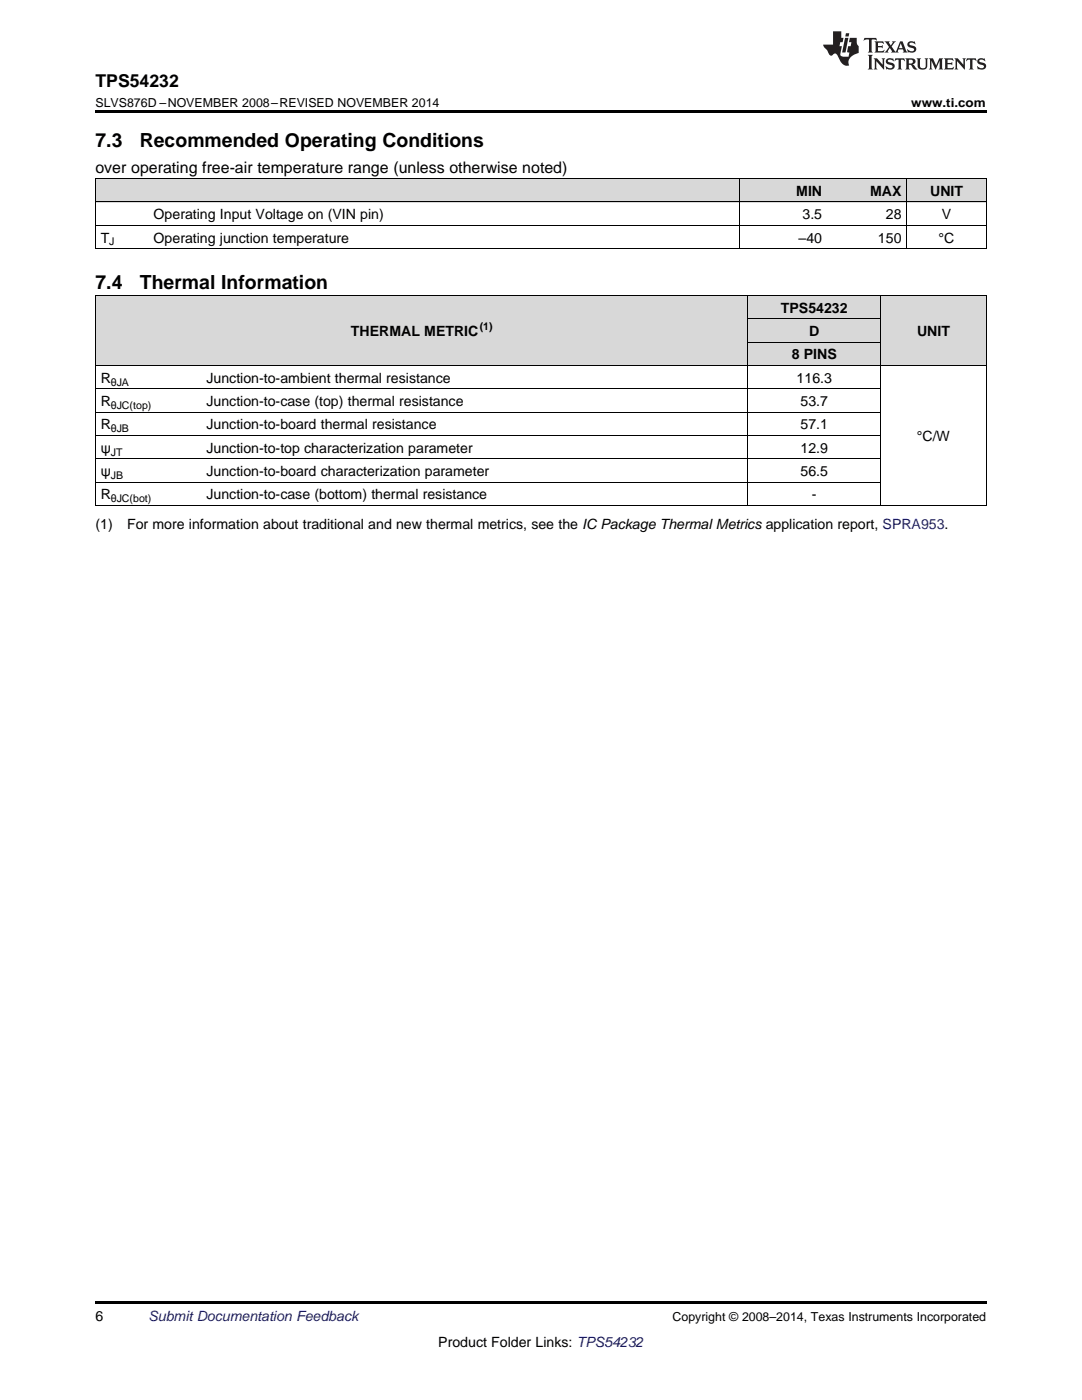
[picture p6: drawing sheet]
<svg xmlns="http://www.w3.org/2000/svg" width="216mm" height="279mm" viewBox="0 0 216 279" stroke-linecap="round" stroke-linejoin="round" font-family="sans-serif">
<defs><g id="words">
<g font-size="3.9">
<text x="19" y="29.3">7.3</text>
<text x="27.9" y="29.3">Recommended Operating Conditions</text>
<text x="19" y="57.7">7.4</text>
<text x="27.9" y="57.7">Thermal Information</text>
</g>
<text font-size="3.5" x="19" y="17.3">TPS54232</text>
<text font-size="3.2" x="19" y="34.4">over operating free-air temperature range (unless otherwise noted)</text>
<g font-size="2.8">
<text x="158.9" y="39.1">MIN</text>
<text x="173.6" y="39.1">MAX</text>
<text x="185.6" y="39.1">UNIT</text>
<text x="30.7" y="43.7">Operating Input Voltage on (VIN pin)</text>
<text x="160.1" y="43.7">3.5</text>
<text x="176.8" y="43.7">28</text>
<text x="187.9" y="43.7">V</text>
<text x="20.1" y="48.4">T</text>
<text x="30.7" y="48.4">Operating junction temperature</text>
<text x="159.3" y="48.4">–40</text>
<text x="175.2" y="48.4">150</text>
<text x="187.3" y="48.4">°C</text>
<text x="155.8" y="62.4">TPS54232</text>
<text x="70" y="67.1">THERMAL METRIC</text>
<text x="158" y="71.7">8 PINS</text>
<text x="161.5" y="67.1">D</text>
<text x="183" y="67.1">UNIT</text>
<text x="20.1" y="76.4">R</text>
<text x="41.2" y="76.4">Junction-to-ambient thermal resistance</text>
<text x="159" y="76.4">116.3</text>
<text x="20.1" y="81">R</text>
<text x="41.2" y="81">Junction-to-case (top) thermal resistance</text>
<text x="159.7" y="81">53.7</text>
<text x="20.1" y="85.7">R</text>
<text x="41.2" y="85.7">Junction-to-board thermal resistance</text>
<text x="159.7" y="85.7">57.1</text>
<text x="183" y="88">°C/W</text>
<text x="20.1" y="90.3">ψ</text>
<text x="20.1" y="95">ψ</text>
<text x="41.2" y="90.3">Junction-to-top characterization parameter</text>
<text x="41.2" y="95">Junction-to-board characterization parameter</text>
<text x="159.7" y="90.3">12.9</text>
<text x="159.7" y="95">56.5</text>
<text x="20.1" y="99.7">R</text>
<text x="41.2" y="99.7">Junction-to-case (bottom) thermal resistance</text>
<text x="162" y="99.7">-</text>
<text x="19" y="105.5">(1)</text>
<text x="25.4" y="105.5">For more information about traditional and new thermal metrics, see the IC Package Thermal Metrics application report, SPRA953.</text>
<text x="19" y="263.6">6</text>
<text x="87.5" y="268.9">Product Folder Links: TPS54232</text>
</g>
<text font-size="2.8" fill="#0000c8" x="29.6" y="263.6">Submit Documentation Feedback</text>
<g font-size="2.5">
<text x="19" y="21.4">SLVS876D –NOVEMBER 2008–REVISED NOVEMBER 2014</text>
<text x="181.8" y="21.4">www.ti.com</text>
<text x="134.2" y="263.6">Copyright © 2008–2014, Texas Instruments Incorporated</text>
</g>
<g font-size="2.1">
<text x="21.8" y="49">J</text>
<text x="95.7" y="65.9">(1)</text>
<text x="22.1" y="76.9">θJA</text>
<text x="22.1" y="81.6">θJC(top)</text>
<text x="22.1" y="86.3">θJB</text>
<text x="22.1" y="90.9">JT</text>
<text x="22.1" y="95.6">JB</text>
<text x="22.1" y="100.2">θJC(bot)</text>
</g>
</g></defs>
<g fill="#d8d8d8">
<path d="M19 59h21.1v14h-21.1z"/>
<path d="M40.1 59h109.2v14h-109.2z"/>
<path d="M149.3 68.3h26.4v4.7h-26.4z"/>
<path d="M175.7 59h21.1v14h-21.1z"/>
<path d="M149.3 63.7h26.4v4.6h-26.4z"/>
<path d="M149.3 59h26.4v4.7h-26.4z"/>
<path d="M19 35.7h10.6v4.7h-10.6z"/>
<path d="M29.6 35.7h117.9v4.7h-117.9z"/>
<path d="M147.5 35.7h17.6v4.7h-17.6z"/>
<path d="M165.1 35.7h15.9v4.7h-15.9z"/>
<path d="M181 35.7h15.8v4.7h-15.8z"/>
</g>
<path d="M19 22h177.8v.5h-177.8zM19 49.6l.2 .1zM147.4 49.6l.1 .1zM180.9 49.6l.1 .1zM196.7 49.6l.1 .1zM19 100.9h.2zM149.2 100.9h.1zM175.6 100.9h.1zM196.7 100.9h.1zM19 259.7h177.8v.5h-177.8z" fill="#000"/>
<g fill="none" stroke="#000" stroke-width=".2">
<path d="M19 35.6h177.8M19.1 35.7v14M147.5 35.7v14M180.9 35.7v14M196.8 35.7v14M19 59h177.8M19 49.6h177.8M19 45h177.8M19 40.3h177.8M19.1 59v41.9M149.2 59v41.9M175.7 59v41.9"/>
<path d="M196.8 59v41.9M19 77.6h156.7M19 72.9h177.8M149.3 68.3h26.4M149.3 63.6h26.4M19 96.2h156.7M19 91.6h156.7M19 86.9h156.7M19 82.3h156.7M19 100.9h177.8"/>
</g>
<g fill="#231f20">
<path d="M172.5 7.6l-.1 .5 .4-.2h.6v.1v2.1l-.2 .4h.9l-.2-.4v-2.1l.1-.1h.5l.5 .2-.2-.5zM174.5 8.3l.2 .3v1.5l-.2 .4h1.8l.2-.6a1.04 1.04 0 0 1-1.3 .2v-.7h.6l.3 .2v-.6l-.3 .2h-.6v-.6l.8-.1 .4 .3-.2-.5zM176.5 8.3l.9 1.1-.9 1.1h.8l-.2-.2 .4-.7 .5 .7-.2 .2h1.5l-.2-.2 .2-.4h.9l.1 .4-.2 .2h1l-.3-.3-.7-1.9h-.5l-.9 2-.8-1 .9-1h-.8l.1 .3-.4 .5-.3-.6 .1-.2zM179.7 8.6l.4 1h-.7zM181.3 8.4a.63 .63 0 0 0-.2 .7 .63 .63 0 0 0 .6 .4l.6 .2 .1 .2a.75 .75 0 0 1-.7 .4 .75 .75 0 0 1-.6-.5l.1 .7 .1-.1a1.11 1.11 0 0 0 1.5-.6 1.13 1.13 0 0 0-1.2-.8l-.1-.4a1.04 1.04 0 0 1 1.2 .2l-.2-.5-.2 .1-.4-.2zM173.2 10.9l.2 .4v2.2l-.2 .4h1l-.3-.4v-2.2l.3-.4zM174.3 11.6l.3 .4v1.5l-.3 .4h.8l-.2-.4v-1.3l1.5 1.7v-1.9l.2-.4h-.7l.2 .4v.9l-1.1-1.3zM177 11.8a.62 .62 0 0 0-.2 .7 .62 .62 0 0 0 .6 .4l.6 .1 .1 .3a.76 .76 0 0 1-.7 .3 .76 .76 0 0 1-.7-.4l.2 .7 .1-.1a1.11 1.11 0 0 0 1.5-.6 1.13 1.13 0 0 0-1.2-.8l-.1-.4a1.04 1.04 0 0 1 1.2 .2l-.2-.6-.2 .1-.5-.1zM178.7 11.6l-.2 .6a.61 .61 0 0 1 .8-.3v1.6l-.2 .4h.9l-.2-.4v-1.6a.63 .63 0 0 1 .7 .3l-.1-.6zM180.6 11.6l.3 .4v1.5l-.3 .4h1l-.2-.2-.1-.8 .6 .2a.76 .76 0 0 0 1.2 .7l-1-1a.58 .58 0 0 0 .6-.5 .58 .58 0 0 0-.5-.6zM181.4 11.9h.1a.45 .45 0 0 1 .5 .1 .45 .45 0 0 1 .1 .5l-.8 .2zM182.9 11.6l.2 .2a2.17 2.17 0 0 0 .3 1.9 .99 .99 0 0 0 1.6-.6v-1.1l.2-.4h-.7l.2 .2a1.92 1.92 0 0 1-.2 1.8 .6 .6 0 0 1-.9-.5v-1.1l.2-.4zM185.4 11.6l.2 .4v1.5l-.2 .4h.7l-.2-.4v-1.4l.8 1.8 .8-1.8v1.4l-.2 .4h.9l-.2-.4v-1.5l.2-.4h-.8l-.6 1.5-.6-1.5zM188.4 11.6l.2 .4v1.5l-.2 .4h1.8l.1-.6a1.04 1.04 0 0 1-1.2 .1v-.6h.5l.4 .2v-.6l-.4 .2h-.5v-.7h.8l.3 .3-.1-.6zM190.5 11.6l.2 .4v1.5l-.2 .4h.7l-.2-.4v-1.3l1.5 1.7v-1.9l.2-.4h-.7l.2 .4v.9l-1.1-1.3zM192.9 11.6l-.1 .6a.61 .61 0 0 1 .7-.3l.1 1.6-.3 .4h1l-.3-.4 .1-1.6a.63 .63 0 0 1 .7 .3l-.1-.6zM195.2 11.8a.62 .62 0 0 0-.2 .7 .62 .62 0 0 0 .6 .4l.6 .1 .1 .3a.76 .76 0 0 1-.7 .3 .76 .76 0 0 1-.6-.4l.1 .7 .1-.1a1.11 1.11 0 0 0 1.6-.6 1.13 1.13 0 0 0-1.3-.8l-.1-.4a1.04 1.04 0 0 1 1.2 .2l-.1-.6-.2 .1-.5-.1z"/>
<path d="M166.2 6.3v2.6h-1.9v.4l.8 .9a.91 .91 0 0 0 1 .8 .56 .56 0 0 1 .5-.3 .56 .56 0 0 1 .5 .3l.4 .8a1.53 1.53 0 0 0 1.9 1.2 1.54 1.54 0 0 1 1-2.1l.9-.3v-1.4a1.52 1.52 0 0 1-.4-1.6h-1.3l-.2 .8h.5l-.2 .8h-.5l-.1 1v.2l.4 .1-.2 .8a1.93 1.93 0 0 1-1.6-.3l.3-1.8h-.5l.2-.8h.4l.2-.8h-.4v-1.3zM168.6 7.6l-.6 2.9h.7l.6-2.9zM168.8 6.6l-.1 .7h.6l.2-.7z"/>
</g>
<use href="#words"/>
</svg>
